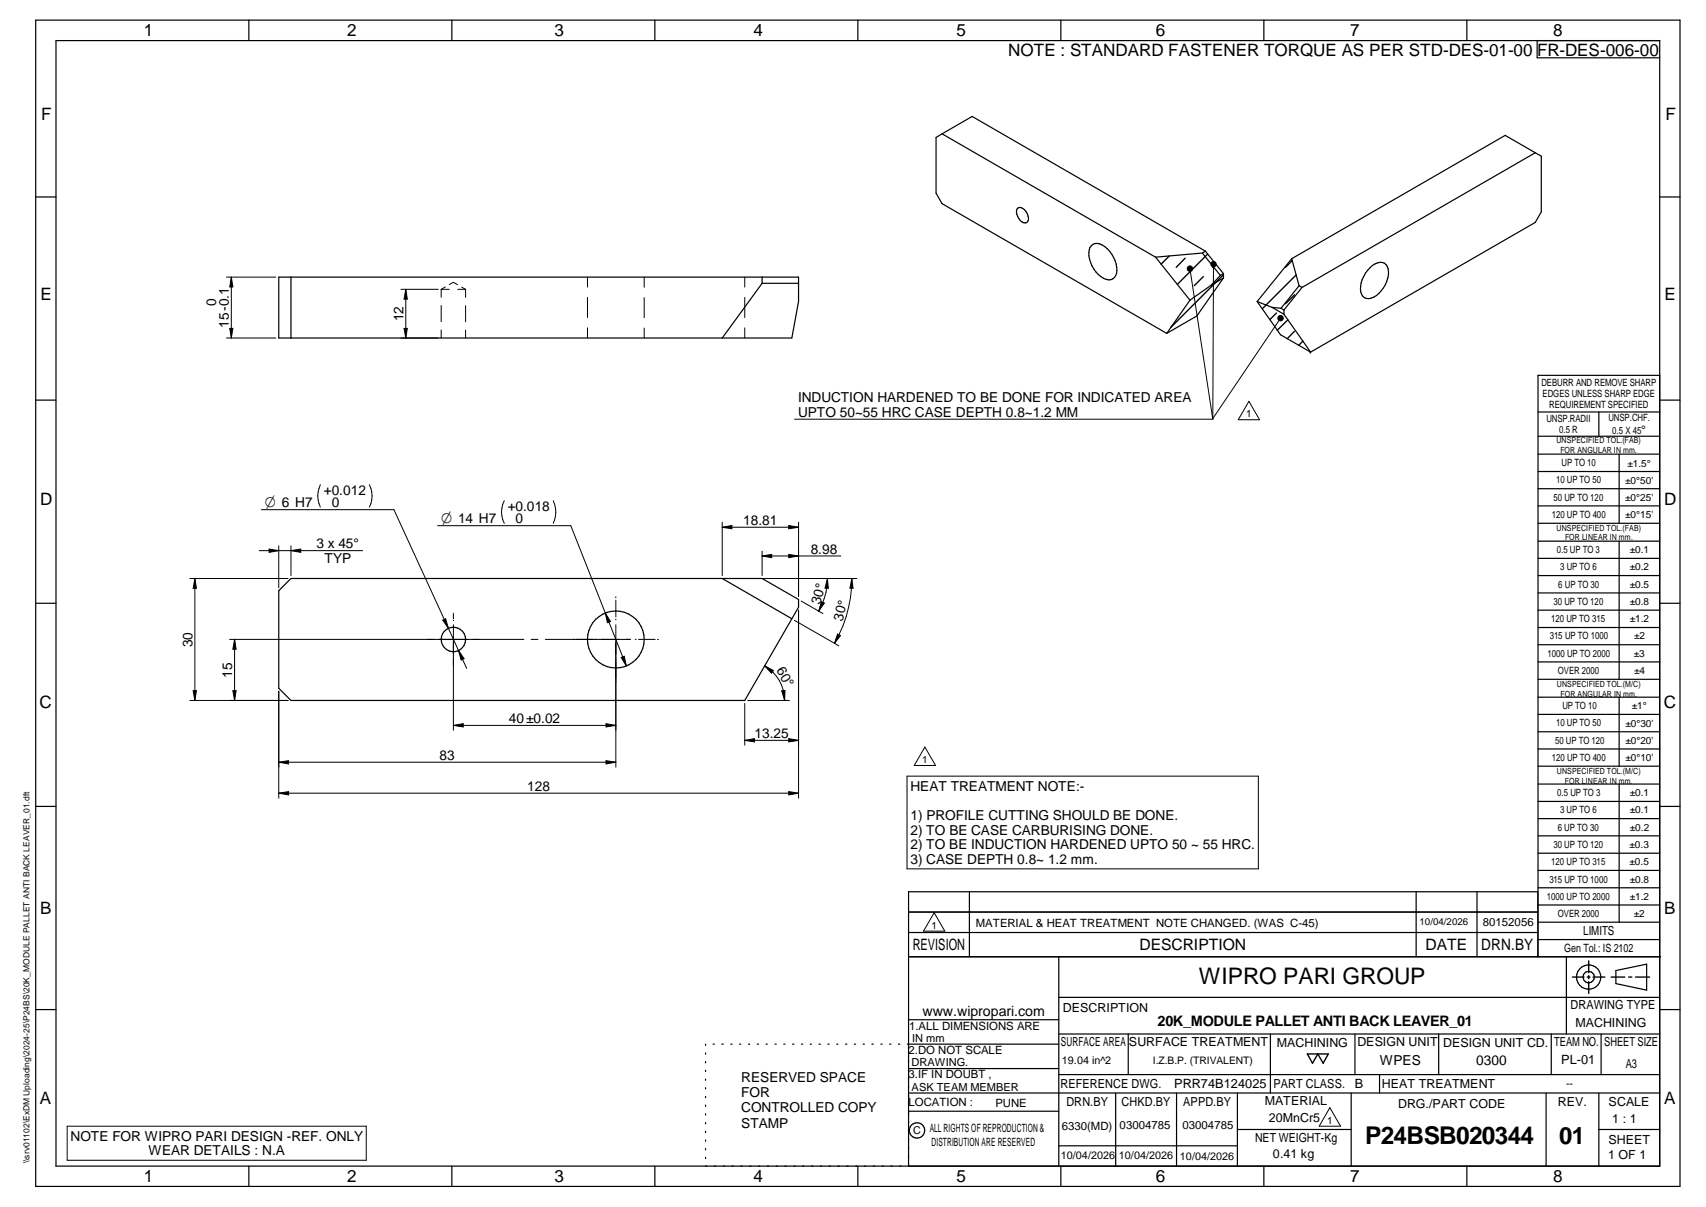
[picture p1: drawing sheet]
<svg xmlns="http://www.w3.org/2000/svg" width="420mm" height="297mm" viewBox="0 0 420 297" stroke-linecap="round" stroke-linejoin="round" font-family="sans-serif">
<defs><g id="words">
<text font-size="6" x="336.2" y="281.6">P24BSB020344</text>
<text font-size="5.9" x="384" y="281.6">01</text>
<text font-size="5.6" x="295.3" y="242.2">WIPRO PARI GROUP</text>
<g font-size="4.2">
<text x="35.4" y="9">1</text>
<text x="85.5" y="8.9">2</text>
<text x="136.6" y="9">3</text>
<text x="185.6" y="9">4</text>
<text x="235.6" y="9">5</text>
<text x="284.6" y="8.8">6</text>
<text x="332.6" y="9">7</text>
<text x="382.6" y="9">8</text>
<text x="248.3" y="13.8">NOTE : STANDARD FASTENER TORQUE AS PER STD-DES-01-00 FR-DES-006-00</text>
<text x="10.1" y="29.6">F</text>
<text x="410.2" y="29.6">F</text>
<text x="9.9" y="73.9">E</text>
<text x="409.9" y="73.9">E</text>
<text x="9.9" y="124.2">D</text>
<text x="409.9" y="124.2">D</text>
<text x="9.7" y="174.3">C</text>
<text x="409.7" y="174.3">C</text>
<text x="9.9" y="225">B</text>
<text x="409.8" y="225">B</text>
<text x="9.8" y="271.7">A</text>
<text x="409.8" y="271.7">A</text>
<text x="35.4" y="291">1</text>
<text x="85.5" y="290.9">2</text>
<text x="136.6" y="291">3</text>
<text x="185.6" y="291">4</text>
<text x="235.6" y="291">5</text>
<text x="284.6" y="290.8">6</text>
<text x="332.6" y="291">7</text>
<text x="382.6" y="291">8</text>
</g>
<g font-size="3.9">
<text x="224.8" y="233.8">REVISION</text>
<text x="280.7" y="233.8">DESCRIPTION</text>
<text x="351.1" y="233.8">DATE</text>
<text x="364.8" y="233.8">DRN.BY</text>
</g>
<g font-size="3.7">
<text x="65.2" y="124.8">O 6 H7</text>
<text x="108.6" y="128.8">O 14 H7</text>
</g>
<text font-size="3.6" x="285.1" y="252.6">20K_MODULE PALLET ANTI BACK LEAVER_01</text>
<text font-size="3.5" x="227.2" y="250">www.wipropari.com</text>
<g font-size="3.4">
<text x="53.2" y="75.4" transform="rotate(-90 53.2 75.4)">0</text>
<text x="56.4" y="80.7" transform="rotate(-90 56.4 80.7)">15-0.1</text>
<text x="99.3" y="79.1" transform="rotate(-90 99.3 79.1)">12</text>
<text x="196.5" y="99">INDUCTION HARDENED TO BE DONE FOR INDICATED AREA</text>
<text x="196.5" y="102.6">UPTO 50~55 HRC CASE DEPTH 0.8~1.2 MM</text>
<text x="79.7" y="121.7">+0.012</text>
<text x="81.7" y="124.8">0</text>
<text x="125" y="125.6">+0.018</text>
<text x="126.9" y="128.8">0</text>
<text x="183" y="129.1">18.81</text>
<text x="78" y="134.9">3 x 45°</text>
<text x="199.7" y="136.2">8.98</text>
<text x="80" y="138.5">TYP</text>
<text x="202" y="148.8" transform="rotate(-75 202 148.8)">30°</text>
<text x="207.5" y="153" transform="rotate(-75 207.5 153)">30°</text>
<text x="47.4" y="159.3" transform="rotate(-90 47.4 159.3)">30</text>
<text x="57.1" y="166.8" transform="rotate(-90 57.1 166.8)">15</text>
<text x="191.2" y="164.9" transform="rotate(60 191.2 164.9)">60°</text>
<text x="125.3" y="177.9">40±0.02</text>
<text x="185.8" y="181.6">13.25</text>
<text x="108.3" y="187">83</text>
<text x="129.9" y="194.6">128</text>
<text x="224.2" y="194.6">HEAT TREATMENT NOTE:-</text>
<text x="224.2" y="201.8">1) PROFILE CUTTING SHOULD BE DONE.</text>
<text x="224.2" y="205.4">2) TO BE CASE CARBURISING DONE.</text>
<text x="224.2" y="209">2) TO BE INDUCTION HARDENED UPTO 50 ~ 55 HRC.</text>
<text x="224.2" y="212.6">3) CASE DEPTH 0.8~ 1.2 mm.</text>
<text x="339.8" y="262.2">WPES</text>
<text x="363.6" y="262">0300</text>
<text x="182.6" y="266.2">RESERVED SPACE</text>
<text x="182.6" y="270">FOR</text>
<text x="182.6" y="273.7">CONTROLLED COPY</text>
<text x="17.4" y="280.8">NOTE FOR WIPRO PARI DESIGN -REF. ONLY</text>
<text x="182.6" y="277.5">STAMP</text>
<text x="36.6" y="284.4">WEAR DETAILS : N.A</text>
</g>
<g font-size="3.1">
<text x="389.9" y="230.2">LIMITS</text>
<text x="261.8" y="249">DESCRIPTION</text>
<text x="386.8" y="248.4">DRAWING TYPE</text>
<text x="261.3" y="257.5">SURFACE AREA</text>
<text x="278" y="257.5">SURFACE TREATMENT</text>
<text x="314.5" y="257.6">MACHINING</text>
<text x="334.3" y="257.5">DESIGN UNIT</text>
<text x="355.4" y="257.6">DESIGN UNIT CD.</text>
<text x="382.8" y="257.3">TEAM NO.</text>
<text x="388" y="252.8">MACHINING</text>
<text x="395.1" y="257.4">SHEET SIZE</text>
<text x="384.5" y="261.9">PL-01</text>
<text x="400.4" y="262.8">A3</text>
<text x="261.2" y="267.8">REFERENCE DWG.</text>
<text x="289.2" y="267.8">PRR74B124025</text>
<text x="313.6" y="267.7">PART CLASS.</text>
<text x="333.7" y="267.7">B</text>
<text x="340.3" y="267.7">HEAT TREATMENT</text>
<text x="262.6" y="272.2">DRN.BY</text>
<text x="276.2" y="272.1">CHKD.BY</text>
<text x="291.4" y="272.2">APPD.BY</text>
<text x="311.5" y="272">MATERIAL</text>
<text x="344.3" y="272.6">DRG./PART CODE</text>
<text x="383.7" y="272.2">REV.</text>
<text x="396.2" y="272.3">SCALE</text>
<text x="309.1" y="280.9">NET WEIGHT-Kg</text>
<text x="312.5" y="276.1">20MnCr5</text>
<text x="396.1" y="281.4">SHEET</text>
<text x="397.1" y="276.4">1 : 1</text>
<text x="313.5" y="285.1">0.41 kg</text>
<text x="396.1" y="285.3">1 OF 1</text>
</g>
<text font-size="3" x="404.2" y="106.8">°</text>
<g font-size="2.8">
<text x="365.2" y="227.9">80152056</text>
<text x="240.4" y="228">MATERIAL &amp; HEAT TREATMENT NOTE CHANGED. (WAS C-45)</text>
<text x="385.2" y="234.4">Gen Tol.: IS 2102</text>
<text x="223.9" y="253.4">1.ALL DIMENSIONS ARE</text>
<text x="223.8" y="259.3">2.DO NOT SCALE</text>
<text x="223.8" y="265.4">3.IF IN DOUBT ,</text>
<text x="223.8" y="272.2">LOCATION :</text>
<text x="245.1" y="272.4">PUNE</text>
<text x="229" y="278.7">ALL RIGHTS OF REPRODUCTION &amp;</text>
<text x="261.5" y="278">6330(MD)</text>
<text x="275.7" y="277.7">03004785</text>
<text x="291.2" y="277.9">03004785</text>
<text x="229.4" y="282.1">DISTRIBUTION ARE RESERVED</text>
</g>
<g font-size="2.7">
<text x="224.7" y="256.4">IN mm</text>
<text x="224.5" y="262.4">DRAWING.</text>
<text x="261.5" y="261.9">19.04 in^2</text>
<text x="224.5" y="268.4">ASK TEAM MEMBER</text>
<text x="224.9" y="279.2">C</text>
<text x="261.3" y="285.2">10/04/2026</text>
<text x="275.6" y="285.2">10/04/2026</text>
<text x="290.6" y="285.4">10/04/2026</text>
</g>
<g font-size="2.5">
<text x="379.6" y="95">DEBURR AND REMOVE SHARP</text>
<text x="379.9" y="97.7">EDGES UNLESS SHARP EDGE</text>
<text x="381.5" y="100.5">REQUIREMENT SPECIFIED</text>
<text x="306.9" y="102.7">1</text>
<text x="380.9" y="103.8">UNSP.RADII</text>
<text x="384" y="106.6">0.5 R</text>
<text x="396.1" y="103.6">UNSP.CHF.</text>
<text x="397.1" y="106.8">0.5 X 45</text>
<text x="383.2" y="119">10 UP TO 50</text>
<text x="384.6" y="114.7">UP TO 10</text>
<text x="400.3" y="119">±0°50'</text>
<text x="400.8" y="114.8">±1.5°</text>
<text x="382.6" y="123.2">50 UP TO 120</text>
<text x="400.3" y="123.2">±0°25'</text>
<text x="382.2" y="127.4">120 UP TO 400</text>
<text x="400.3" y="127.4">±0°15'</text>
<text x="383.4" y="136.1">0.5 UP TO 3</text>
<text x="401.4" y="136.1">±0.1</text>
<text x="384.2" y="140.4">3 UP TO 6</text>
<text x="401.4" y="140.3">±0.2</text>
<text x="382.6" y="148.8">30 UP TO 120</text>
<text x="383.8" y="144.6">6 UP TO 30</text>
<text x="401.4" y="148.9">±0.8</text>
<text x="401.4" y="144.7">±0.5</text>
<text x="382" y="153.1">120 UP TO 315</text>
<text x="401.4" y="153.1">±1.2</text>
<text x="381.2" y="161.6">1000 UP TO 2000</text>
<text x="381.7" y="157.4">315 UP TO 1000</text>
<text x="402.4" y="161.6">±3</text>
<text x="402.5" y="157.4">±2</text>
<text x="383.7" y="165.9">OVER 2000</text>
<text x="402.5" y="165.9">±4</text>
<text x="383.2" y="178.8">10 UP TO 50</text>
<text x="384.8" y="174.5">UP TO 10</text>
<text x="400.3" y="178.8">±0°30'</text>
<text x="401.9" y="174.6">±1°</text>
<text x="383" y="183">50 UP TO 120</text>
<text x="400.3" y="183.1">±0°20'</text>
<text x="227.1" y="187.7">1</text>
<text x="382.2" y="187.3">120 UP TO 400</text>
<text x="400.3" y="187.3">±0°10'</text>
<text x="383.5" y="195.9">0.5 UP TO 3</text>
<text x="401.4" y="196">±0.1</text>
<text x="384.2" y="200.1">3 UP TO 6</text>
<text x="401.4" y="200.2">±0.1</text>
<text x="382.6" y="208.7">30 UP TO 120</text>
<text x="383.7" y="204.4">6 UP TO 30</text>
<text x="401.4" y="208.7">±0.3</text>
<text x="401.4" y="204.4">±0.2</text>
<text x="382" y="213">120 UP TO 315</text>
<text x="401.4" y="212.9">±0.5</text>
<text x="381" y="221.4">1000 UP TO 2000</text>
<text x="381.6" y="217.2">315 UP TO 1000</text>
<text x="401.4" y="221.4">±1.2</text>
<text x="401.4" y="217.2">±0.8</text>
<text x="383.7" y="225.7">OVER 2000</text>
<text x="402.4" y="225.7">±2</text>
<text x="229.4" y="228.5">1</text>
<text x="283.9" y="261.9">I.Z.B.P. (TRIVALENT)</text>
<text x="385.7" y="267.5">--</text>
<text x="326.8" y="276.5">1</text>
</g>
<text font-size="2.4" x="349.6" y="227.7">10/04/2026</text>
<g font-size="2.1">
<text x="383.3" y="109.1">UNSPECIFIED TOL.(FAB)</text>
<text x="384.3" y="111.4">FOR ANGULAR IN mm.</text>
<text x="383.4" y="130.6">UNSPECIFIED TOL.(FAB)</text>
<text x="385.4" y="133">FOR LINEAR IN mm.</text>
<text x="383.4" y="169">UNSPECIFIED TOL.(M/C)</text>
<text x="384.3" y="171.4">FOR ANGULAR IN mm.</text>
<text x="383.4" y="190.5">UNSPECIFIED TOL.(M/C)</text>
<text x="385.4" y="192.8">FOR LINEAR IN mm.</text>
<text x="7.2" y="286.3" transform="rotate(-90 7.2 286.3)">\\srv01102\ExDM Uploading\2024-25\P24BS\20K_MODULE PALLET ANTI BACK LEAVER_01.dft</text>
</g>
</g></defs>
<g fill="none" stroke="#000" stroke-width=".3">
<path d="M8.8 5h405v287h-405zM13.8 10h395v277h-395zM61.3 5v5M111.3 5v5M161.3 5v5M211.3 5v5M261.3 5v5M311.3 5v5M361.3 5v5M378.6 10v4.2h30.2M232 32.9l-1.5 .9v13.7l1.5 2.6 55.3 31.9M232 32.9l52.6 30.4"/>
<path d="M232 32.9l7.4-4.2 57.5 33.1M378.1 37.6l1.5 .8v13.8l-1.5 2.5-55.3 32M378.1 37.6l-57.4 33.1M378.1 37.6l-7.4-4.3-52.6 30.4M8.8 48.5h5M250.8 51.1a2.15 2.15 0 0 1 2.4 2.1 1.04 1.04 0 0 1-.1 1.3 1.04 1.04 0 0 1-1.4 .1l-.8-.8a2.01 2.01 0 0 1-.1-2.7zM408.8 48.5h5M68.7 68.2h128v6l-1.7 9h-126.3zM71.7 68.2v15M187.7 68.2v1.5M187.7 69.7h9M187.7 69.7l-9.8 13.5"/>
<path d="M268.8 60.5a2.36 2.36 0 0 1 3.3 .2 6.8 6.8 0 0 1 2.7 7.1 1.98 1.98 0 0 1-3 .7 7 7 0 0 1-3.4-7.5zM284.6 63.3l8.5 10.6M293.1 73.9l-5.8 8.1M296.1 62.3l4.5 5.5M296.1 62.3l-11.5 1M296.9 61.8l4.4 5.6M296.9 61.8l-.8 .5M298.4 70.1l-5.3 3.8M300.6 67.8l-2.2 2.3M301.3 67.4v1M301.3 68.4l-6.5 9.4-7.5 4.2M301.3 68.4l-2.9 1.7"/>
<path d="M301.3 67.4l-.7 .4M309.6 74.2l5.8 8.2 7.4 4.3M309.6 74.2l3.7 1.4M313.3 75.6l2.2 .3M313.3 75.6l2.9 1.7M315.5 75.9l.7 .4M316.2 76.3v1M316.2 77.3l6.6 9.4M318.1 63.7l1.8 6.6M318.1 63.7l-8.5 10.5M319.9 70.3l.8 .4M319.9 70.3l-4.4 5.6"/>
<path d="M320.7 70.7l-4.5 5.6M337.4 65.9a2.89 2.89 0 0 1 4-.8 5.1 5.1 0 0 1-.7 5.7 4.8 4.8 0 0 1-4.2 2.6 2.42 2.42 0 0 1-1.4-3 8.1 8.1 0 0 1 2.3-4.5zM8.8 98.5h5M408.8 92.4h-30v143.1M408.8 98.5h5M378.8 101.4h30M378.8 107.4h30M378.8 111.8h30M378.8 116h30M393.8 101.4v6M398.8 111.8v17M378.8 120.3h30"/>
<path d="M378.8 124.5h30M378.8 128.8h30M378.8 133.2h30M378.8 137.4h30M398.8 133.2v34M8.8 148.5h5M68.7 145.4l3-3h116l9 5.1v1.9l-13.3 23h-111.7l-3-3zM177.9 142.4l17.1 9.9M378.8 141.6h30M378.8 145.9h30M378.8 150.2h30M378.8 154.4h30"/>
<path d="M378.8 158.7h30M408.8 148.5h5M378.8 162.9h30M378.8 167.2h30M378.8 171.6h30M378.8 175.8h30M398.8 171.6v17M8.8 198.5h5M378.8 180.1h30M378.8 184.3h30M378.8 188.6h30M378.8 193h30"/>
<path d="M378.8 197.2h30M398.8 193v33.9M408.8 198.5h5M238.7 219.5v16M348.8 219.5v16M363.8 219.5v16M378.8 201.5h30M378.8 205.7h30M378.8 210h30M378.8 214.2h30M378.8 218.5h30M223.8 235.5h185.2"/>
<path d="M223.8 229.5h154.9M223.8 224.5h154.9M260.8 235.5v51.5M378.7 235.5v-16h-154.9v67.5M378.8 222.7h30M378.8 226.9h30M378.8 231.2h30M385.8 235.5v19M398 238.8l7.5-1.5v6.4l-7.5-1.6zM8.8 248.5h5M173.8 257v.3M173.8 259.1v.3"/>
<path d="M175.6 257h.3M177.8 257h.3M180 257h.3M182.1 257h.3M184.4 257h.2M186.5 257h.3M188.7 257h.3M190.9 257h.3M193 257h.3M195.2 257h.3M197.4 257h.3M199.5 257h.3"/>
<path d="M201.7 257h.3M203.9 257h.3M206.1 257h.3M208.2 257h.4M210.4 257h.3M212.6 257h.3M214.7 257h.4M216.9 257h.3M219.1 257h.3M221.3 257h.3M223.8 251h37M260.8 257h-37.3"/>
<path d="M260.8 245.4h148M260.8 254.5h148M277.9 254.5v10M312.9 254.5v14.5M333.7 254.5v10M354.3 254.5v10M382 254.5v10M394.3 254.5v10M408.8 248.5h5M173.8 261.2v.4M173.8 263.4v.3M173.8 265.6v.3"/>
<path d="M173.8 267.7v.3M173.8 269.8v.3M173.8 271.9v.4M173.8 274.1v.3M173.8 276.3v.3M173.8 278.4v.3M223.8 269h185M223.8 263h37M223.8 273.5h37M260.8 264.5h148M274.8 269v18M289.8 269v18"/>
<path d="M304.7 269v18M304.7 278h28.1M332.8 269v18M339.8 264.5v4.5M380.8 269v18M393.8 269v18M393.8 278h15M61.3 287v5M111.3 287v5M161.3 287v5M173.8 280.5v.3M173.8 282.7v.3"/>
<path d="M173.8 284.8v.3M211.3 287v5M260.8 282h43.9M261.3 287v5M311.3 287v5M361.3 287v5"/>
<circle cx="111.7" cy="157.4" r="3"/>
<circle cx="151.7" cy="157.4" r="7"/>
<circle cx="391.3" cy="240.5" r="2.99"/>
<circle cx="391.3" cy="240.5" r="1.41"/>
<circle cx="225.9" cy="278.2" r="1.89"/>
</g>
<g fill="none" stroke="#000" stroke-width=".25">
<path d="M55.8 68.2h12.1M57 68.2l.4 2.4h-.8zM57 68.2v15M98.8 71.2h9.1M99.9 71.2v12M99.9 71.2l.4 2.4h-.8zM108.7 71.2v2M108.7 75.2v4M108.7 71.2h1.9M109.7 70.6l-1 .6M110.7 70l1-.5 1 .6M112.7 71.2h2"/>
<path d="M113.7 70.7l1 .5M114.7 71.2v2M114.7 75.2v4M144.7 68.2v2.5M144.7 73.2v4.9M158.7 68.2v2.5M158.7 73.2v5M183.4 68.2v2.5M183.4 73.2v4.9M293.1 66.1l5.6 37.1M298.9 65l-.2 38.2M315.4 78.3l-16.7 24.7"/>
<path d="M55.8 83.2h12.1M56.6 80.8h.8l-.4 2.4zM98.8 83.2h9.1M99.5 80.8h.8l-.4 2.4zM108.7 81.2v2M114.7 81.2v2M144.7 80.7v2.5M158.7 80.7v2.5M183.4 80.7v2.5M307.6 98.8l2.6 4.5h-5.2zM78.9 119.3a6.3 6.3 0 0 0 0 5.5M91 119.3a5.9 5.9 0 0 1 0 5.5"/>
<path d="M195.7 103.2h103M63.9 135.5h25.4M64.4 125.4h32.6l13.4 29.2M66.3 135.1l2.4 .4-2.4 .4zM68.7 134.3v10.4M71.7 134.3v7.3M71.7 135.5l2.4-.4v.8zM107.8 129.4h32.8l8.5 21.5M124.2 123.2a6 6 0 0 0 0 5.6M136.3 123.2a6.4 6.4 0 0 1 0 5.6M177.9 128.5v13.1M177.9 129.8h18.8"/>
<path d="M177.9 129.8l2.3-.5v.8zM187.7 135.6v6M187.7 136.8h19.4M187.7 136.8l2.4-.4v.8zM194.3 129.3l2.4 .5-2.4 .3zM194.3 136.4l2.4 .4-2.4 .4zM196.7 128.5v18.3M46.8 142.4h24.1M48 142.4v30M48 142.4l.4 2.4h-.8zM56.5 157.4h72.5M57.8 157.4l.4 2.4h-.8z"/>
<path d="M57.8 157.4v15M109 152.6l.8-.3 .6 2.3zM110.4 154.6l4.5 9.9M111.7 153.8v25.9M111.7 150.9v.1M111.7 151.1v1.2M130.8 157.4h1.7M134.3 157.4h21M149.1 150.9l1.3 2.1-.8 .2zM149.1 150.9l5.2 13M151.7 146.9v.2M151.7 147.7v4.1"/>
<path d="M151.7 152.4v.2M151.7 153.8v35M156.5 157.4h.2M157.3 157.4h4.1M161.9 157.4h.3M178.6 142.4h32.4M195.7 152.7l10.9 6.2M196.7 150.2v46.2M197.3 147.9l5.4 3.1M202.3 148.1l.7 .3-1.4 2zM203.8 142.4a15.7 15.7 0 0 1-2.2 8M203.8 142.4l.2 2.4-.8-.1z"/>
<path d="M206.3 156l.7 .4-1.5 1.9zM209.8 142.4l.3 2.4-.8-.1zM209.8 142.4a32 32 0 0 1-4.3 15.9M46.8 172.4h24.1M47.6 170h.8l-.4 2.4zM57.4 170h.8l-.4 2.4zM68.7 170.1v26.3M111.7 178.5l2.4-.4v.8zM111.7 178.5h40M112.9 160.1l1.4 2-.7 .3zM149.3 178.1l2.4 .4-2.4 .4zM153 161.8l.7-.3 .6 2.4z"/>
<path d="M183.4 173.1v10.3M184.1 172.4h10.3M188.3 163.9l2.2 1.1-.5 .7zM188.3 163.9a9.8 9.8 0 0 1 4.9 8.5M192.5 170l.8-.1-.1 2.5zM68.7 195.2h128M68.7 195.2l2.4-.4v.8zM68.7 187.6l2.4-.4v.8zM68.7 187.6h83M149.3 187.2l2.4 .4-2.4 .4zM183.4 182.2h13.3M183.4 182.2l2.4-.4v.8z"/>
<path d="M194.3 194.8l2.4 .4-2.4 .4zM194.3 181.8l2.4 .4-2.4 .4zM223.4 191h86.5v22.8h-86.5zM227.8 183.9l2.6 4.5h-5.2zM230.1 224.6l2.6 4.6h-5.3zM16.5 277.2h73.7v8.3h-73.7zM327.5 272.6l2.6 4.6h-5.2z"/>
</g>
<g fill="none" stroke="#000" stroke-width=".34">
<path d="M288 63l-2 2M291.9 63.5l-2.2 2.3M296.4 68.1l-2.3 2.2M297.4 62.5l-7.4 7.5M299.4 65l-.8 .8M301.3 67.6l-12.9 13M314.4 77l-1.7 1.7M317.2 78.7l-2.6 2.6M318.3 64.1l-1.7 1.7M318.8 72.6l-2.2 2.2M319.2 67.6l-8.3 8.4M318.8 81.5l-1.8 1.9"/>
<path d="M320.9 83.9l-1 1.1M391.3 236.5v2.9M322 259.4h5.1l-1.2 2.3-1.3-2.3-1.4 2.3zM387.3 240.5h2.8M390.9 240.5h.7M391.3 240.1v.7M391.3 241.6v2.9M392.3 240.5h3M396.8 240.5h3.4M401.1 240.5h.8M402.8 240.5h3.5"/>
</g>
<circle cx="322.7" cy="86.6" r=".17" fill="#000"/>
<g fill="#000">
<path d="M57 68.2l.4 2.4h-.8zM99.9 71.2l.4 2.4h-.8zM56.6 80.8h.8l-.4 2.4zM99.5 80.8h.8l-.4 2.4zM66.3 135.1l2.4 .4-2.4 .4zM71.7 135.5l2.4-.4v.8zM177.9 129.8l2.3-.5v.8zM187.7 136.8l2.4-.4v.8zM194.3 136.4l2.4 .4-2.4 .4zM194.3 129.3l2.4 .5-2.4 .3zM48 142.4l.4 2.4h-.8zM57.8 157.4l.4 2.4h-.8z"/>
<path d="M109 152.6l.8-.3 .6 2.3zM149.1 150.9l1.3 2.1-.8 .2zM202.3 148.1l.7 .3-1.4 2zM203.8 142.4l.2 2.4-.8-.1zM206.3 156l.7 .4-1.5 1.9zM209.8 142.4l.3 2.4-.8-.1zM47.6 170h.8l-.4 2.4zM57.4 170h.8l-.4 2.4zM111.7 178.5l2.4-.4v.8zM112.9 160.1l1.4 2-.7 .3zM149.3 178.1l2.4 .4-2.4 .4zM153 161.8l.7-.3 .6 2.4z"/>
<path d="M188.3 163.9l2.2 1.1-.5 .7zM192.5 170l.8-.1-.1 2.5zM68.7 195.2l2.4-.4v.8zM68.7 187.6l2.4-.4v.8zM149.3 187.2l2.4 .4-2.4 .4zM183.4 182.2l2.4-.4v.8zM194.3 194.8l2.4 .4-2.4 .4zM194.3 181.8l2.4 .4-2.4 .4z"/>
<circle cx="293.1" cy="66.1" r=".8"/>
<circle cx="298.9" cy="65" r=".79"/>
<circle cx="315.4" cy="78.3" r=".8"/>
</g>
<use href="#words"/>
</svg>
